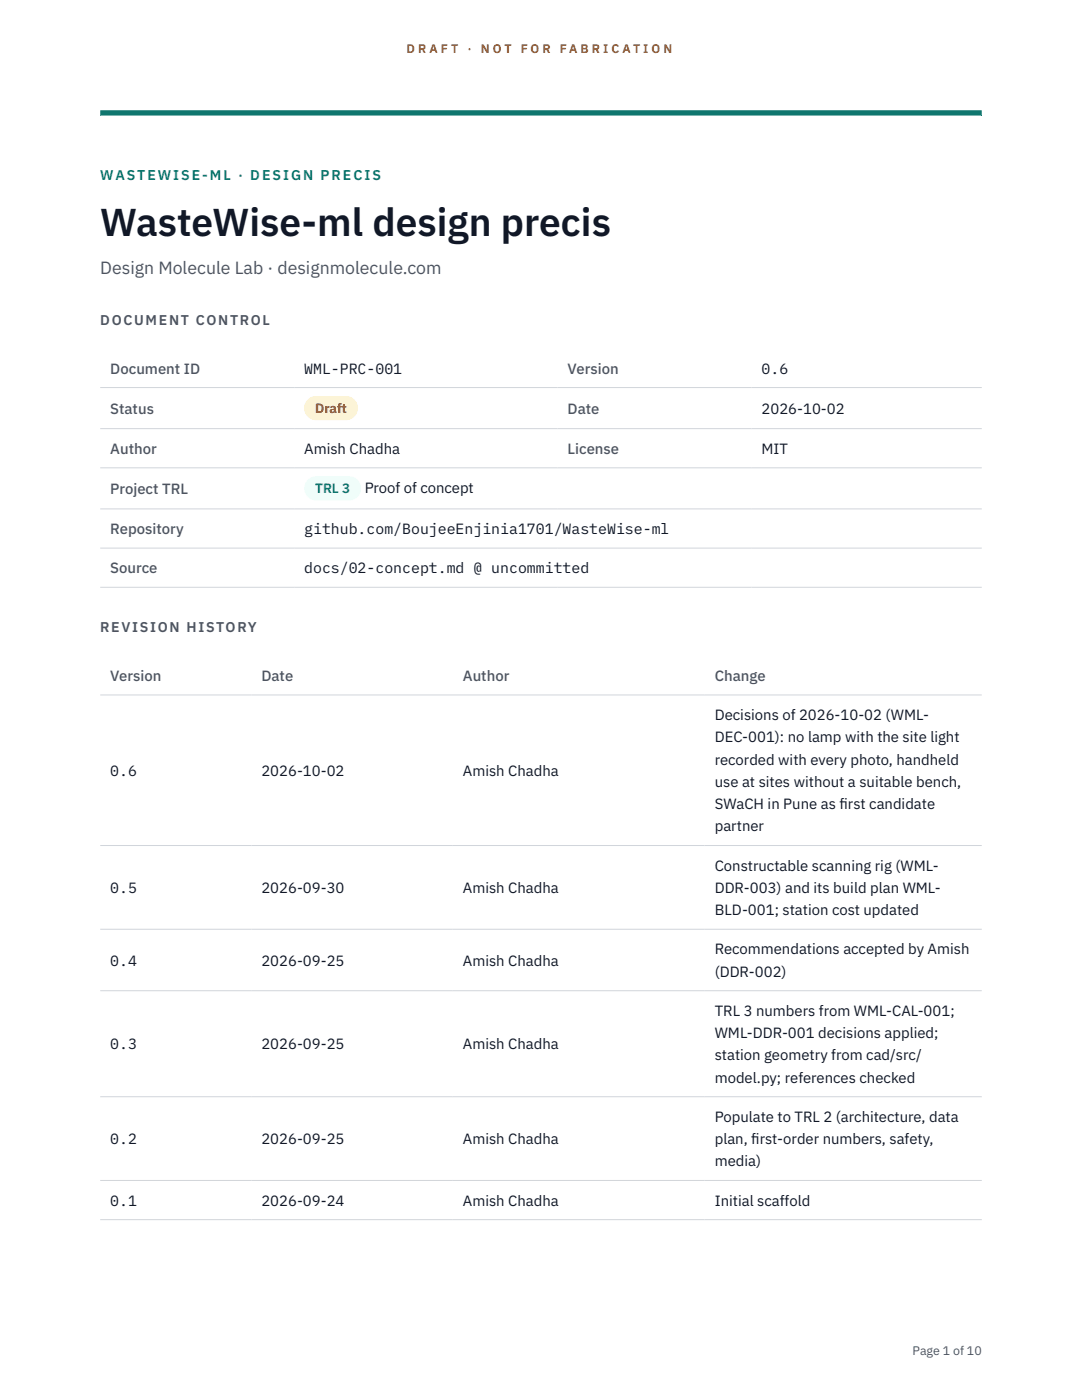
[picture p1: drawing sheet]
<svg xmlns="http://www.w3.org/2000/svg" width="216mm" height="279mm" viewBox="0 0 216 279" stroke-linecap="round" stroke-linejoin="round" font-family="sans-serif">
<defs><g id="words">
<text font-size="7.8" fill="#111827" x="20" y="47.1">WasteWise-ml design precis</text>
<text font-size="3.5" fill="#4b5563" x="20" y="54.6">Design Molecule Lab · designmolecule.com</text>
<g font-size="3" fill="#4b5563">
<text x="22" y="74.5">Document ID</text>
<text x="113.3" y="74.5">Version</text>
<text x="22" y="82.6">Status</text>
<text x="113.3" y="82.6">Date</text>
<text x="22" y="90.6">Author</text>
<text x="113.3" y="90.6">License</text>
<text x="22" y="98.6">Project TRL</text>
<text x="22" y="106.6">Repository</text>
<text x="22" y="114.4">Source</text>
<text x="22" y="135.9">Version</text>
<text x="52.2" y="135.9">Date</text>
<text x="92.4" y="135.9">Author</text>
<text x="142.6" y="135.9">Change</text>
</g>
<g font-size="3" fill="#111827">
<text x="60.7" y="74.5">WML-PRC-001</text>
<text x="152" y="74.5">0.6</text>
<text x="152" y="82.6">2026-10-02</text>
<text x="60.7" y="90.6">Amish Chadha</text>
<text x="152" y="90.6">MIT</text>
<text x="72.8" y="98.5">Proof of concept</text>
<text x="60.7" y="106.6">github.com/BoujeeEnjinia1701/WasteWise-ml</text>
<text x="60.7" y="114.4">docs/02-concept.md @ uncommitted</text>
<text x="142.6" y="143.7">Decisions of 2026-10-02 (WML-</text>
<text x="142.6" y="148.2">DEC-001): no lamp with the site light</text>
<text x="22" y="154.8">0.6</text>
<text x="52.2" y="154.8">2026-10-02</text>
<text x="92.4" y="154.8">Amish Chadha</text>
<text x="142.6" y="152.6">recorded with every photo, handheld</text>
<text x="142.6" y="157.1">use at sites without a suitable bench,</text>
<text x="142.6" y="161.5">SWaCH in Pune as f</text>
<text x="167.5" y="161.5">irst candidate</text>
<text x="142.6" y="165.9">partner</text>
<text x="142.6" y="173.8">Constructable scanning rig (WML-</text>
<text x="22" y="178.2">0.5</text>
<text x="52.2" y="178.2">2026-09-30</text>
<text x="92.4" y="178.2">Amish Chadha</text>
<text x="142.6" y="178.2">DDR-003) and its build plan WML-</text>
<text x="142.6" y="182.7">BLD-001; station cost updated</text>
<text x="142.6" y="190.5">Recommendations accepted by Amish</text>
<text x="22" y="192.7">0.4</text>
<text x="52.2" y="192.7">2026-09-25</text>
<text x="92.4" y="192.7">Amish Chadha</text>
<text x="142.6" y="194.9">(DDR-002)</text>
<text x="142.6" y="202.7">TRL 3 numbers from WML-CAL-001;</text>
<text x="22" y="209.4">0.3</text>
<text x="52.2" y="209.4">2026-09-25</text>
<text x="92.4" y="209.4">Amish Chadha</text>
<text x="142.6" y="207.2">WML-DDR-001 decisions applied;</text>
<text x="142.6" y="211.6">station geometry from cad/src/</text>
<text x="142.6" y="216.1">model.py; references checked</text>
<text x="142.6" y="223.9">Populate to TRL 2 (architecture, data</text>
<text x="22" y="228.3">0.2</text>
<text x="52.2" y="228.3">2026-09-25</text>
<text x="92.4" y="228.3">Amish Chadha</text>
<text x="142.6" y="228.3">plan, f</text>
<text x="142.6" y="232.8">media)</text>
<text x="149.9" y="228.3">irst-order numbers, safety,</text>
<text x="22" y="240.6">0.1</text>
<text x="52.2" y="240.6">2026-09-24</text>
<text x="92.4" y="240.6">Amish Chadha</text>
<text x="142.6" y="240.6">Initial scaffold</text>
</g>
<text font-size="2.8" fill="#0f766e" x="20" y="36">WASTEWISE-ML · DESIGN PRECIS</text>
<g font-size="2.8" fill="#4b5563">
<text x="20" y="64.8">DOCUMENT CONTROL</text>
<text x="20" y="126.2">REVISION HISTORY</text>
</g>
<text font-size="2.7" fill="#92400e" x="62.9" y="82.5">Draft</text>
<text font-size="2.7" fill="#0f766e" x="62.9" y="98.5">TRL 3</text>
<g font-size="2.5" fill="#b45309">
<text x="81.1" y="10.5">D R A F T</text>
<text x="93.3" y="10.5">·</text>
<text x="95.9" y="10.5">N O T</text>
<text x="103.9" y="10.5">F O R</text>
<text x="111.7" y="10.5">F A B R I C A T I O N</text>
</g>
<text font-size="2.5" fill="#4b5563" x="182.1" y="270.3">Page 1 of 10</text>
</g></defs>
<path d="M20 23.1h175.9zM20 22h175.9v1.1h-175.9z" fill-rule="evenodd" fill="#0f766e"/>
<g fill="none" stroke="#d1d5db" stroke-width=".2">
<path d="M20 77.3h175.9M20 85.5h175.9M20 93.4h175.9M20 101.6h175.9M20 109.4h175.9M20 117.2h175.9M20 138.7h175.9M20 168.7h175.9M20 185.5h175.9M20 197.7h175.9M20 218.9h175.9M20 235.6h175.9"/>
<path d="M20 243.4h175.9"/>
</g>
<path d="M60.7 79h10.7v4.9h-10.7z" fill="#fef3c7"/>
<path d="M60.7 95.1h11.4v4.8h-11.4z" fill="#f0fdfa"/>
<use href="#words"/>
</svg>
